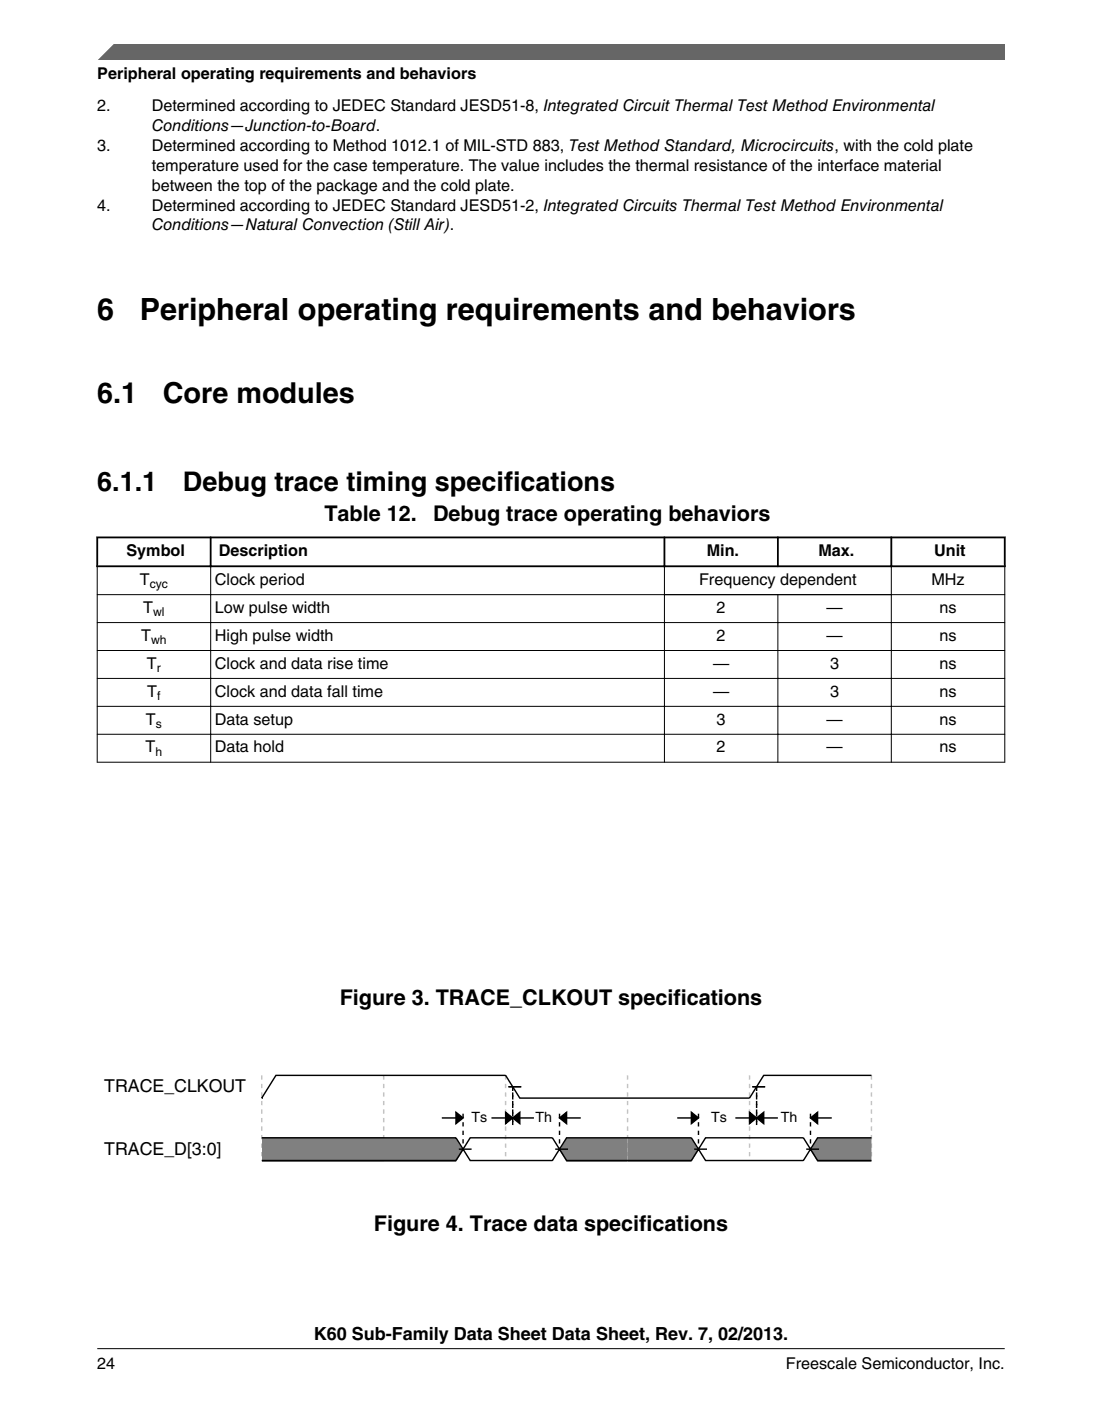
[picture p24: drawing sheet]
<svg xmlns="http://www.w3.org/2000/svg" width="216mm" height="274mm" viewBox="0 0 216 274" stroke-linecap="round" stroke-linejoin="round" font-family="sans-serif">
<defs><g id="words">
<g font-size="6">
<text x="19" y="62.7">6</text>
<text x="27.4" y="62.7">Peripheral operating requirements and behaviors</text>
</g>
<g font-size="5.6">
<text x="19" y="78.8">6.1</text>
<text x="31.9" y="78.8">Core modules</text>
</g>
<g font-size="5.3">
<text x="19.1" y="96.2">6.1.1</text>
<text x="35.8" y="96.2">Debug trace timing specifications</text>
</g>
<g font-size="4.2">
<text x="63.5" y="101.9">Table 12.</text>
<text x="84.8" y="101.9">Debug trace operating behaviors</text>
<text x="66.6" y="196.7">Figure 3. TRACE_CLKOUT specifications</text>
<text x="73.2" y="241.1">Figure 4. Trace data specifications</text>
</g>
<g font-size="3.5">
<text x="20.4" y="213.9">TRACE_CLKOUT</text>
<text x="20.4" y="226.1">TRACE_D[3:0]</text>
<text x="61.5" y="262.3">K60 Sub-Family Data Sheet Data Sheet, Rev. 7, 02/2013.</text>
</g>
<g font-size="3.2">
<text x="19.1" y="15.5">Peripheral operating requirements and behaviors</text>
<text x="19" y="21.8">2.</text>
<text x="29.7" y="21.8">Determined according to JEDEC Standard JESD51-8, Integrated Circuit Thermal Test Method Environmental</text>
<text x="19" y="29.6">3.</text>
<text x="29.7" y="25.7">Conditions—Junction-to-Board.</text>
<text x="29.7" y="29.6">Determined according to Method 1012.1 of MIL-STD 883, Test Method Standard, Microcircuits, with the cold plate</text>
<text x="29.7" y="33.5">temperature used for the case temperature. The value includes the thermal resistance of the interface material</text>
<text x="19.1" y="41.2">4.</text>
<text x="29.7" y="37.3">between the top of the package and the cold plate.</text>
<text x="29.7" y="41.2">Determined according to JEDEC Standard JESD51-2, Integrated Circuits Thermal Test Method Environmental</text>
<text x="29.7" y="45.1">Conditions—Natural Convection (Still Air).</text>
<text x="24.8" y="108.9">Symbol</text>
<text x="42.9" y="108.9">Description</text>
<text x="138.5" y="108.9">Min.</text>
<text x="160.3" y="108.9">Max.</text>
<text x="183" y="108.9">Unit</text>
<text x="27.4" y="114.5">T</text>
<text x="28.1" y="120">T</text>
<text x="42.1" y="114.5">Clock period</text>
<text x="42.1" y="120">Low pulse width</text>
<text x="137" y="114.5">Frequency dependent</text>
<text x="140.4" y="120">2</text>
<text x="161.9" y="120">—</text>
<text x="182.5" y="114.5">MHz</text>
<text x="184.1" y="120">ns</text>
<text x="27.7" y="125.5">T</text>
<text x="42.1" y="125.5">High pulse width</text>
<text x="140.4" y="125.5">2</text>
<text x="161.9" y="125.5">—</text>
<text x="184.1" y="125.5">ns</text>
<text x="28.8" y="130.9">T</text>
<text x="42.1" y="130.9">Clock and data rise time</text>
<text x="139.7" y="130.9">—</text>
<text x="162.6" y="130.9">3</text>
<text x="184.1" y="130.9">ns</text>
<text x="28.9" y="136.4">T</text>
<text x="42.1" y="136.4">Clock and data fall time</text>
<text x="139.7" y="136.4">—</text>
<text x="162.6" y="136.4">3</text>
<text x="184.1" y="136.4">ns</text>
<text x="28.6" y="141.9">T</text>
<text x="42.1" y="141.9">Data setup</text>
<text x="140.4" y="141.9">3</text>
<text x="161.9" y="141.9">—</text>
<text x="184.1" y="141.9">ns</text>
<text x="28.5" y="147.3">T</text>
<text x="42.1" y="147.3">Data hold</text>
<text x="140.4" y="147.3">2</text>
<text x="161.9" y="147.3">—</text>
<text x="184.1" y="147.3">ns</text>
<text x="19.1" y="268">24</text>
<text x="154" y="268">Freescale Semiconductor, Inc.</text>
</g>
<g font-size="2.8">
<text x="92.4" y="219.7">Ts</text>
<text x="104.9" y="219.7">Th</text>
<text x="139.3" y="219.7">Ts</text>
<text x="153" y="219.7">Th</text>
</g>
<g font-size="2.4">
<text x="29.3" y="115.2">cyc</text>
<text x="30" y="120.6">wl</text>
<text x="29.6" y="126.1">wh</text>
<text x="30.7" y="131.6">r</text>
<text x="30.8" y="137">f</text>
<text x="30.5" y="142.5">s</text>
<text x="30.5" y="148">h</text>
</g>
</g></defs>
<path d="M18.9 105.2h178.1M18.9 110.9h178.1M19 105.1v6M41.3 105.1v6M130.2 105.1v6M152.4 105.1v6M174.6 105.1v6M196.8 105.1v6" fill="none" stroke="#000" stroke-width=".35"/>
<g fill="none" stroke="#000" stroke-width=".2">
<path d="M19 116.4h177.9M19 111v38.3M41.3 110.7v38.6M130.2 110.7v38.6M152.4 116.3v33M174.6 110.7v38.6M196.8 111v38.3M19 121.9h177.9M19 127.4h177.9M19 132.8h177.9M19 138.3h177.9M19 143.8h177.9"/>
<path d="M19 149.2h177.9"/>
</g>
<path d="M51.3 210.6v16.6M75.2 210.6v16.6M99.1 210.6v16.6M123 210.6v16.6M146.8 210.6v16.6M170.7 210.6v16.6" fill="none" stroke="#c0c0c0" stroke-width=".28" stroke-dasharray=".8 .8" stroke-linecap="butt"/>
<g fill="#808080">
<path d="M51.3 222.8h23.9v4.7h-23.9z"/>
<path d="M75.2 222.8h14.1l1.4 2.5-1.4 2.2h-14.1z"/>
<path d="M111 222.8h12v4.7h-12l-1.4-2.2z"/>
<path d="M123 222.8h12.5l1.3 2.5-1.3 2.2h-12.5z"/>
<path d="M160.2 222.8h10.5v4.7h-10.5l-1.4-2.2z"/>
</g>
<g fill="none" stroke="#000" stroke-width=".28">
<path d="M51.3 215h.1M86.6 218.9h4.1M89.3 217.8l1.4 1.1-1.4 1.1zM96.3 218.9h8.3M99.1 217.8l1.3 1.1-1.3 1.1zM99.6 212.8h2.5M100.4 218.9l1.4-1.1v2.2zM109.6 218.9l1.4-1.1v2.2zM109.6 218.9h4.2M132.7 218.9h4.1M135.5 217.8l1.3 1.1-1.3 1.1zM144.1 218.9h8.3"/>
<path d="M146.8 217.8l1.4 1.1-1.4 1.1zM147.4 212.8h2.5M148.2 218.9l1.4-1.1v2.2zM158.8 218.9l1.4-1.1v2.2zM158.8 218.9h4.2M170.7 210.6h-21.1l-2.8 4.4h-45l-2.7-4.4h-45l-2.8 4.4M51.3 222.8h38l2.8 4.4h16.1l2.8-4.4h24.5l2.7 4.4h19.2l2.8-4.4h10.5M51.3 227.2h38l2.8-4.4h16.1l2.8 4.4h24.5l2.7-4.4h19.2l2.8 4.4h10.5M89.9 225h2.5M108.8 225h2.5M136 225h2.5M158 225h2.5"/>
</g>
<path d="M89.3 217.8l1.4 1.1-1.4 1.1zM99.1 217.8l1.3 1.1-1.3 1.1zM100.4 218.9l1.4-1.1v2.2zM109.6 218.9l1.4-1.1v2.2zM135.5 217.8l1.3 1.1-1.3 1.1zM148.2 218.9l1.4-1.1v2.2zM146.8 217.8l1.4 1.1-1.4 1.1zM158.8 218.9l1.4-1.1v2.2z" fill="#000"/>
<path d="M90.7 218.1v6.9M100.4 212.8v7.8M100.4 219.7v-6.9M109.6 218.1v6.9M136.8 218.1v6.9M148.2 219.7v-6.9M148.2 212.8v7.8M158.8 218.1v6.9" fill="none" stroke="#000" stroke-width=".28" stroke-dasharray=".8 .8" stroke-linecap="butt"/>
<path d="M19 11.7l5.7-3.1 172.2 .1v3z" fill="#666"/>
<path d="M22.5 8.6l-3.1 3.1" fill="none" stroke="#666" stroke-width=".28"/>
<path d="M19 264.1h177.8" fill="none" stroke="#000" stroke-width=".2"/>
<use href="#words"/>
</svg>
